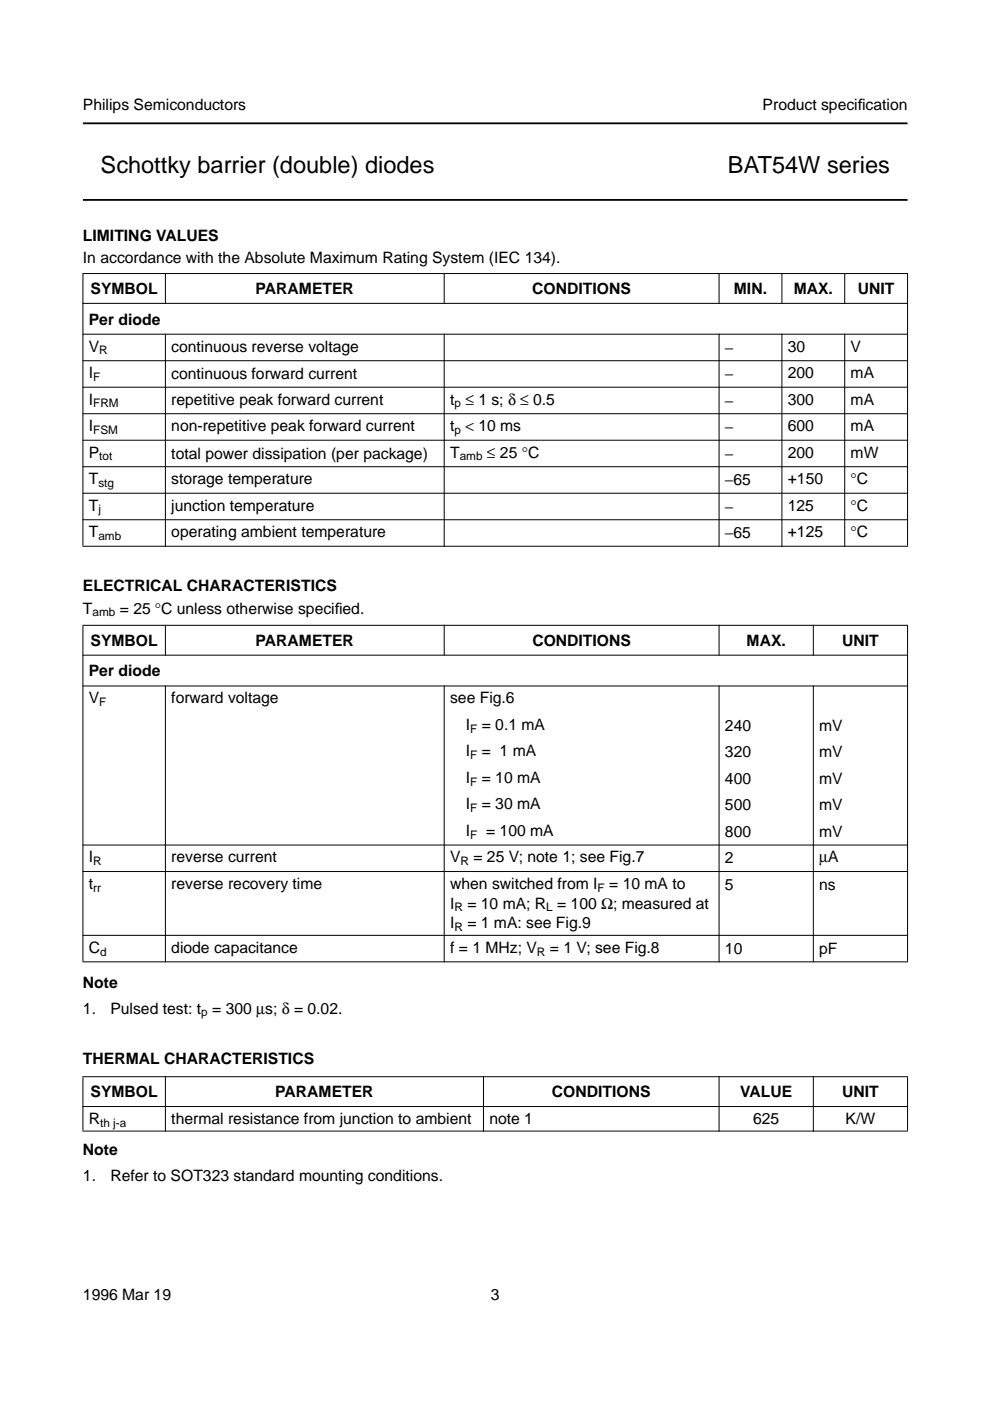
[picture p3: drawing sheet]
<svg xmlns="http://www.w3.org/2000/svg" width="210mm" height="297mm" viewBox="0 0 210 297" stroke-linecap="round" stroke-linejoin="round" font-family="sans-serif">
<defs><g id="words">
<g font-size="5">
<text x="21.3" y="36.6">Schottky barrier (double) diodes</text>
<text x="154.3" y="36.6">BAT54W series</text>
</g>
<g font-size="3.3">
<text x="17.6" y="23.4">Philips Semiconductors</text>
<text x="161.7" y="23.4">Product specif</text>
<text x="181.9" y="23.4">ication</text>
<text x="17.6" y="51.1">LIMITING VALUES</text>
<text x="17.6" y="55.8">In accordance with the Absolute Maximum Rating System (IEC 134).</text>
<text x="19.2" y="62.3">SYMBOL</text>
<text x="54.2" y="62.3">PARAMETER</text>
<text x="112.9" y="62.3">CONDITIONS</text>
<text x="155.6" y="62.3">MIN.</text>
<text x="168.3" y="62.3">MAX.</text>
<text x="181.9" y="62.3">UNIT</text>
<text x="18.8" y="68.8">Per diode</text>
<text x="18.8" y="74.5">V</text>
<text x="36.3" y="74.5">continuous reverse voltage</text>
<text x="153.7" y="74.7">−</text>
<text x="167" y="74.5">30</text>
<text x="180.4" y="74.5">V</text>
<text x="18.8" y="80.2">I</text>
<text x="36.3" y="80.4">continuous forward current</text>
<text x="153.7" y="80.4">−</text>
<text x="167" y="80.2">200</text>
<text x="180.4" y="80.2">mA</text>
<text x="18.8" y="85.8">I</text>
<text x="36.3" y="85.8">repetitive peak forward current</text>
<text x="95.4" y="85.8">t ≤ 1 s; δ ≤ 0.5</text>
<text x="153.7" y="86">−</text>
<text x="167" y="85.8">300</text>
<text x="180.4" y="85.8">mA</text>
<text x="18.8" y="91.4">I</text>
<text x="36.3" y="91.4">non-repetitive peak forward current</text>
<text x="95.4" y="91.4">t &lt; 10 ms</text>
<text x="153.7" y="91.6">−</text>
<text x="167" y="91.4">600</text>
<text x="180.4" y="91.4">mA</text>
<text x="18.8" y="97">P</text>
<text x="36.3" y="97.2">total power dissipation (per package)</text>
<text x="95.4" y="97">T</text>
<text x="103.2" y="97">≤ 25 °C</text>
<text x="153.7" y="97.2">−</text>
<text x="167" y="97">200</text>
<text x="180.4" y="97">mW</text>
<text x="18.8" y="102.6">T</text>
<text x="36.3" y="102.6">storage temperature</text>
<text x="153.7" y="102.8">−65</text>
<text x="167" y="102.6">+150</text>
<text x="180.4" y="102.6">°C</text>
<text x="18.8" y="108.3">T</text>
<text x="18.8" y="113.9">T</text>
<text x="36.3" y="108.3">junction temperature</text>
<text x="36.3" y="113.9">operating ambient temperature</text>
<text x="153.7" y="108.5">−</text>
<text x="167" y="108.3">125</text>
<text x="167" y="113.9">+125</text>
<text x="180.4" y="108.3">°C</text>
<text x="180.4" y="113.9">°C</text>
<text x="153.7" y="114.1">−65</text>
<text x="17.6" y="125.3">ELECTRICAL CHARACTERISTICS</text>
<text x="17.6" y="130.1">T</text>
<text x="25.4" y="130.1">= 25 °C unless otherwise specif</text>
<text x="71" y="130.1">ied.</text>
<text x="19.2" y="136.9">SYMBOL</text>
<text x="54.2" y="136.9">PARAMETER</text>
<text x="112.9" y="136.9">CONDITIONS</text>
<text x="158.3" y="136.9">MAX.</text>
<text x="178.6" y="136.9">UNIT</text>
<text x="18.8" y="143.4">Per diode</text>
<text x="18.8" y="149.1">V</text>
<text x="36.3" y="149.1">forward voltage</text>
<text x="95.4" y="149.1">see Fig.6</text>
<text x="98.8" y="154.7">I</text>
<text x="102.1" y="154.7">= 0.1 mA</text>
<text x="153.7" y="154.9">240</text>
<text x="173.7" y="154.9">mV</text>
<text x="98.8" y="160.4">I</text>
<text x="102.1" y="160.4">= 1 mA</text>
<text x="153.7" y="160.6">320</text>
<text x="173.7" y="160.6">mV</text>
<text x="98.8" y="166">I</text>
<text x="102.1" y="166">= 10 mA</text>
<text x="153.7" y="166.2">400</text>
<text x="173.7" y="166.2">mV</text>
<text x="98.8" y="171.6">I</text>
<text x="102.1" y="171.6">= 30 mA</text>
<text x="153.7" y="171.8">500</text>
<text x="173.7" y="171.8">mV</text>
<text x="98.8" y="177.2">I</text>
<text x="103.1" y="177.2">= 100 mA</text>
<text x="153.7" y="177.4">800</text>
<text x="173.7" y="177.4">mV</text>
<text x="18.8" y="182.8">I</text>
<text x="36.3" y="182.8">reverse current</text>
<text x="95.4" y="182.8">V</text>
<text x="100.4" y="182.8">= 25 V; note 1; see Fig.7</text>
<text x="153.7" y="183">2</text>
<text x="173.7" y="182.8">µA</text>
<text x="18.8" y="188.5">t</text>
<text x="36.3" y="188.5">reverse recovery time</text>
<text x="95.4" y="188.5">when switched from I</text>
<text x="129.2" y="188.5">= 10 mA to</text>
<text x="153.7" y="188.7">5</text>
<text x="173.7" y="188.7">ns</text>
<text x="95.4" y="196.8">I</text>
<text x="95.4" y="192.6">I</text>
<text x="99.1" y="192.6">= 10 mA; R = 100 Ω; measured at</text>
<text x="99.1" y="196.8">= 1 mA: see Fig.9</text>
<text x="18.8" y="202">C</text>
<text x="36.3" y="202">diode capacitance</text>
<text x="95.4" y="202">f = 1 MHz; V</text>
<text x="116.6" y="202">= 1 V; see Fig.8</text>
<text x="153.7" y="202.2">10</text>
<text x="173.7" y="202.2">pF</text>
<text x="17.6" y="209.5">Note</text>
<text x="17.6" y="214.9">1.</text>
<text x="23.4" y="214.9">Pulsed test: t = 300 µs; δ = 0.02.</text>
<text x="17.6" y="225.5">THERMAL CHARACTERISTICS</text>
<text x="19.2" y="232.6">SYMBOL</text>
<text x="58.4" y="232.6">PARAMETER</text>
<text x="117" y="232.6">CONDITIONS</text>
<text x="156.9" y="232.6">VALUE</text>
<text x="178.5" y="232.6">UNIT</text>
<text x="18.8" y="238.3">R</text>
<text x="36.3" y="238.3">thermal resistance from junction to ambient</text>
<text x="103.8" y="238.3">note 1</text>
<text x="159.7" y="238.3">625</text>
<text x="179.3" y="238.3">K/W</text>
<text x="17.6" y="244.9">Note</text>
<text x="17.6" y="250.4">1.</text>
<text x="23.4" y="250.4">Refer to SOT323 standard mounting conditions.</text>
<text x="17.6" y="275.6">1996 Mar 19</text>
<text x="104.1" y="275.6">3</text>
</g>
<g font-size="2.5">
<text x="21.1" y="75.1">R</text>
<text x="19.8" y="80.8">F</text>
<text x="19.8" y="86.4">FRM</text>
<text x="96.4" y="86.4">p</text>
<text x="19.8" y="92">FSM</text>
<text x="96.4" y="92">p</text>
<text x="21.1" y="97.6">tot</text>
<text x="97.5" y="97.6">amb</text>
<text x="20.9" y="103.2">stg</text>
<text x="20.9" y="108.9">j</text>
<text x="20.9" y="114.5">amb</text>
<text x="19.6" y="130.7">amb</text>
<text x="21.1" y="149.7">F</text>
<text x="99.7" y="155.3">F</text>
<text x="99.7" y="161">F</text>
<text x="99.7" y="166.6">F</text>
<text x="99.7" y="172.2">F</text>
<text x="99.7" y="177.8">F</text>
<text x="19.8" y="183.4">R</text>
<text x="97.7" y="183.4">R</text>
<text x="19.8" y="189.1">rr</text>
<text x="126.7" y="189.1">F</text>
<text x="96.4" y="193.2">R</text>
<text x="96.4" y="197.4">R</text>
<text x="115.8" y="193.2">L</text>
<text x="21.2" y="202.6">d</text>
<text x="113.8" y="202.6">R</text>
<text x="42.7" y="215.5">p</text>
<text x="21.2" y="238.9">th j-a</text>
</g>
</g></defs>
<path d="M17.6 26.2h174.8M17.6 42.4h174.8" fill="none" stroke="#000" stroke-width=".38"/>
<g fill="#000" stroke="#000" stroke-width=".21">
<path d="M17.5 58h175zM35.1 57.9v6.5zM94.2 57.9v6.5zM152.5 57.9v6.5zM165.8 57.9v6.5zM179.1 57.9v6.5zM17.5 64.3h175zM17.5 70.9h175zM17.5 76.5h175zM17.5 82.1h175zM17.5 87.7h175zM17.5 93.3h175z"/>
<path d="M17.5 99h175zM17.6 58.1v57.6zM35.1 70.8v45.1zM94.2 70.8v45.1zM152.5 70.8v45.1zM165.8 70.8v45.1zM179.1 70.8v45.1zM192.4 58.1v57.6zM17.5 104.6h175zM17.5 110.2h175zM17.5 115.8h175zM35.1 132.5v6.5z"/>
<path d="M94.2 132.5v6.5zM152.5 132.5v6.5zM172.4 132.5v6.5zM17.5 132.6h175zM17.5 138.9h175zM17.5 145.4h175zM17.5 179.2h175zM17.5 184.8h175zM17.5 198.3h175zM17.6 132.7v71.1zM35.1 145.3v58.7zM94.2 145.3v58.7z"/>
<path d="M152.5 145.3v58.7zM172.4 145.3v58.7zM192.4 132.7v71.1zM17.5 203.9h175zM17.6 228.4v11.3zM35.1 228.2v11.7zM102.5 228.2v11.7zM152.5 228.2v11.7zM172.4 228.2v11.7zM192.4 228.4v11.3zM17.5 228.3h175zM17.5 234.6h175z"/>
<path d="M17.5 239.8h175z"/>
</g>
<use href="#words"/>
</svg>
